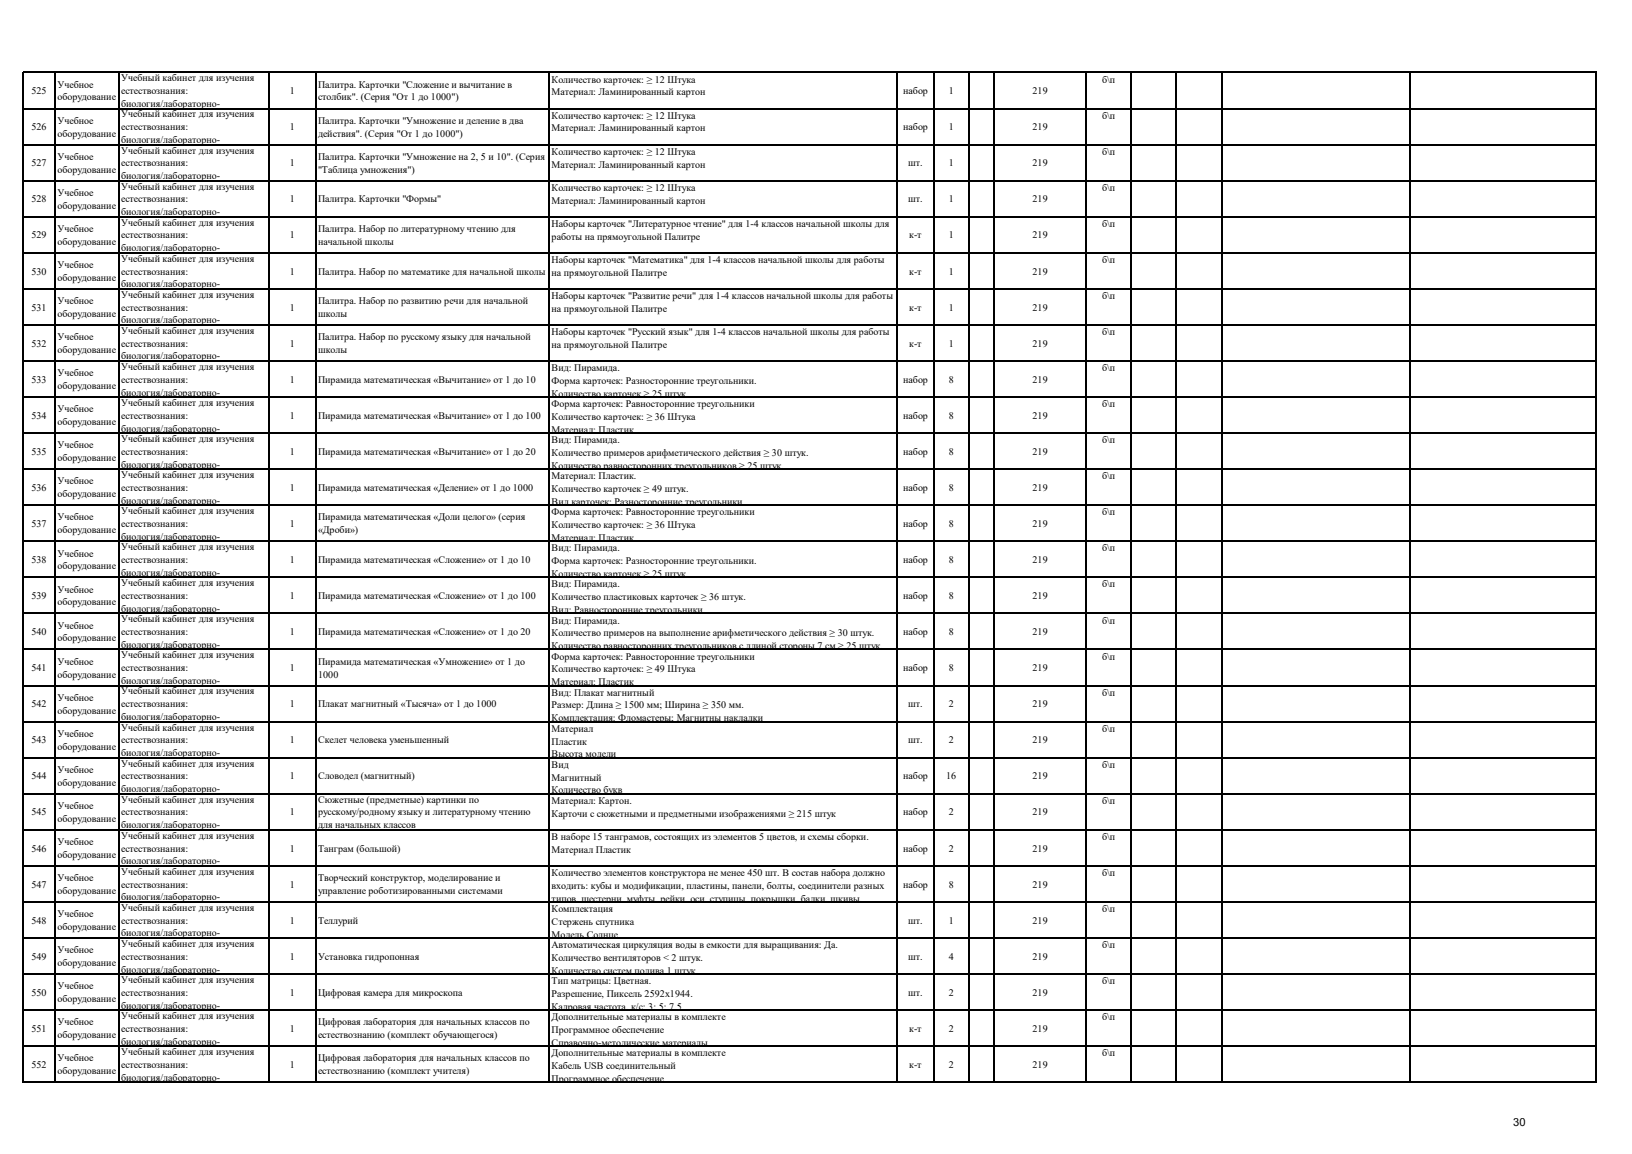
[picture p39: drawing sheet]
<svg xmlns="http://www.w3.org/2000/svg" width="297mm" height="210mm" viewBox="0 0 297 210" stroke-linecap="round" stroke-linejoin="round" font-family="sans-serif">
<defs><g id="words">
<text font-size="2" x="275.4" y="205">30</text>
<g font-size="1.8">
<text x="5.7" y="17.1">525</text>
<text x="10.5" y="16">Учебное</text>
<text x="22.1" y="14.8">Учебный кабинет для изучения</text>
<text x="22.1" y="17.1">естествознания:</text>
<text x="52.8" y="17.1">1</text>
<text x="57.9" y="16">Палитра. Карточки &quot;Сложение и вычитание в</text>
<text x="100.4" y="15">Количество карточек: ≥ 12 Штука</text>
<text x="100.4" y="17.4">Материал: Ламинированный картон</text>
<text x="164.4" y="17.1">набор</text>
<text x="172.7" y="17.1">1</text>
<text x="187.9" y="17.1">219</text>
<text x="200.6" y="15">б\п</text>
<text x="5.7" y="23.7">526</text>
<text x="10.5" y="18.3">оборудование</text>
<text x="10.5" y="22.5">Учебное</text>
<text x="22.1" y="19.5">биология/лабораторно-</text>
<text x="22.1" y="21.4">Учебный кабинет для изучения</text>
<text x="22.1" y="23.7">естествознания:</text>
<text x="52.8" y="23.7">1</text>
<text x="57.9" y="18.3">столбик&quot;. (Серия &quot;От 1 до 1000&quot;)</text>
<text x="57.9" y="22.5">Палитра. Карточки &quot;Умножение и деление в два</text>
<text x="100.4" y="21.6">Количество карточек: ≥ 12 Штука</text>
<text x="100.4" y="23.9">Материал: Ламинированный картон</text>
<text x="164.4" y="23.7">набор</text>
<text x="172.7" y="23.7">1</text>
<text x="187.9" y="23.7">219</text>
<text x="200.6" y="21.6">б\п</text>
<text x="10.5" y="24.9">оборудование</text>
<text x="10.5" y="29.1">Учебное</text>
<text x="22.1" y="26">биология/лабораторно-</text>
<text x="22.1" y="27.9">Учебный кабинет для изучения</text>
<text x="57.9" y="24.9">действия&quot;. (Серия &quot;От 1 до 1000&quot;)</text>
<text x="57.9" y="29.1">Палитра. Карточки &quot;Умножение на 2, 5 и 10&quot;. (Серия</text>
<text x="100.4" y="28.2">Количество карточек: ≥ 12 Штука</text>
<text x="200.6" y="28.2">б\п</text>
<text x="5.7" y="30.3">527</text>
<text x="10.5" y="31.4">оборудование</text>
<text x="10.5" y="35.7">Учебное</text>
<text x="22.1" y="30.3">естествознания:</text>
<text x="22.1" y="32.6">биология/лабораторно-</text>
<text x="22.1" y="34.5">Учебный кабинет для изучения</text>
<text x="52.8" y="30.3">1</text>
<text x="57.9" y="31.4">&quot;Таблица умножения&quot;)</text>
<text x="100.4" y="30.5">Материал: Ламинированный картон</text>
<text x="100.4" y="34.7">Количество карточек: ≥ 12 Штука</text>
<text x="165.3" y="30.3">шт.</text>
<text x="172.7" y="30.3">1</text>
<text x="187.9" y="30.3">219</text>
<text x="200.6" y="34.7">б\п</text>
<text x="5.7" y="36.8">528</text>
<text x="10.5" y="38">оборудование</text>
<text x="22.1" y="36.8">естествознания:</text>
<text x="22.1" y="39.2">биология/лабораторно-</text>
<text x="22.1" y="41.1">Учебный кабинет для изучения</text>
<text x="52.8" y="36.8">1</text>
<text x="57.9" y="36.8">Палитра. Карточки &quot;Формы&quot;</text>
<text x="100.4" y="37">Материал: Ламинированный картон</text>
<text x="100.4" y="41.3">Наборы карточек &quot;Литературное чтение&quot; для 1-4 классов начальной школы для</text>
<text x="165.3" y="36.8">шт.</text>
<text x="172.7" y="36.8">1</text>
<text x="187.9" y="36.8">219</text>
<text x="200.6" y="41.3">б\п</text>
<text x="5.7" y="43.4">529</text>
<text x="10.5" y="42.2">Учебное</text>
<text x="10.5" y="44.5">оборудование</text>
<text x="22.1" y="43.4">естествознания:</text>
<text x="22.1" y="45.7">биология/лабораторно-</text>
<text x="22.1" y="47.6">Учебный кабинет для изучения</text>
<text x="52.8" y="43.4">1</text>
<text x="57.9" y="42.2">Палитра. Набор по литературному чтению для</text>
<text x="57.9" y="44.5">начальной школы</text>
<text x="100.4" y="43.6">работы на прямоугольной Палитре</text>
<text x="100.4" y="47.8">Наборы карточек &quot;Математика&quot; для 1-4 классов начальной школы для работы</text>
<text x="165.5" y="43.4">к-т</text>
<text x="172.7" y="43.4">1</text>
<text x="187.9" y="43.4">219</text>
<text x="200.6" y="47.8">б\п</text>
<text x="5.7" y="50">530</text>
<text x="10.5" y="48.8">Учебное</text>
<text x="10.5" y="51.1">оборудование</text>
<text x="22.1" y="50">естествознания:</text>
<text x="22.1" y="52.3">биология/лабораторно-</text>
<text x="52.8" y="50">1</text>
<text x="57.9" y="50">Палитра. Набор по математике для начальной школы</text>
<text x="100.4" y="50.2">на прямоугольной Палитре</text>
<text x="165.5" y="50">к-т</text>
<text x="172.7" y="50">1</text>
<text x="187.9" y="50">219</text>
<text x="5.7" y="56.5">531</text>
<text x="10.5" y="55.3">Учебное</text>
<text x="10.5" y="57.7">оборудование</text>
<text x="22.1" y="54.2">Учебный кабинет для изучения</text>
<text x="22.1" y="56.5">естествознания:</text>
<text x="22.1" y="58.9">биология/лабораторно-</text>
<text x="52.8" y="56.5">1</text>
<text x="57.9" y="55.3">Палитра. Набор по развитию речи для начальной</text>
<text x="57.9" y="57.7">школы</text>
<text x="100.4" y="54.4">Наборы карточек &quot;Развитие речи&quot; для 1-4 классов начальной школы для работы</text>
<text x="100.4" y="56.7">на прямоугольной Палитре</text>
<text x="165.5" y="56.5">к-т</text>
<text x="172.7" y="56.5">1</text>
<text x="187.9" y="56.5">219</text>
<text x="200.6" y="54.4">б\п</text>
<text x="5.7" y="63.1">532</text>
<text x="10.5" y="61.9">Учебное</text>
<text x="10.5" y="64.2">оборудование</text>
<text x="22.1" y="60.8">Учебный кабинет для изучения</text>
<text x="22.1" y="63.1">естествознания:</text>
<text x="22.1" y="65.4">биология/лабораторно-</text>
<text x="52.8" y="63.1">1</text>
<text x="57.9" y="61.9">Палитра. Набор по русскому языку для начальной</text>
<text x="57.9" y="64.2">школы</text>
<text x="100.4" y="61">Наборы карточек &quot;Русский язык&quot; для 1-4 классов начальной школы для работы</text>
<text x="100.4" y="63.3">на прямоугольной Палитре</text>
<text x="165.5" y="63.1">к-т</text>
<text x="172.7" y="63.1">1</text>
<text x="187.9" y="63.1">219</text>
<text x="200.6" y="61">б\п</text>
<text x="5.7" y="69.7">533</text>
<text x="10.5" y="68.5">Учебное</text>
<text x="10.5" y="70.8">оборудование</text>
<text x="22.1" y="67.3">Учебный кабинет для изучения</text>
<text x="22.1" y="69.7">естествознания:</text>
<text x="22.1" y="72">биология/лабораторно-</text>
<text x="52.8" y="69.7">1</text>
<text x="57.9" y="69.7">Пирамида математическая «Вычитание» от 1 до 10</text>
<text x="100.4" y="67.5">Вид: Пирамида.</text>
<text x="100.4" y="69.9">Форма карточек: Разносторонние треугольники.</text>
<text x="164.4" y="69.7">набор</text>
<text x="172.7" y="69.7">8</text>
<text x="187.9" y="69.7">219</text>
<text x="200.6" y="67.5">б\п</text>
<text x="5.7" y="76.2">534</text>
<text x="10.5" y="75">Учебное</text>
<text x="10.5" y="77.4">оборудование</text>
<text x="22.1" y="73.9">Учебный кабинет для изучения</text>
<text x="22.1" y="76.2">естествознания:</text>
<text x="52.8" y="76.2">1</text>
<text x="57.9" y="76.2">Пирамида математическая «Вычитание» от 1 до 100</text>
<text x="100.4" y="72.2">Количество карточек ≥ 25 штук.</text>
<text x="100.4" y="74.1">Форма карточек: Равносторонние треугольники</text>
<text x="100.4" y="76.4">Количество карточек: ≥ 36 Штука</text>
<text x="164.4" y="76.2">набор</text>
<text x="172.7" y="76.2">8</text>
<text x="187.9" y="76.2">219</text>
<text x="200.6" y="74.1">б\п</text>
<text x="5.7" y="82.8">535</text>
<text x="10.5" y="81.6">Учебное</text>
<text x="10.5" y="83.9">оборудование</text>
<text x="22.1" y="78.5">биология/лабораторно-</text>
<text x="22.1" y="80.5">Учебный кабинет для изучения</text>
<text x="22.1" y="82.8">естествознания:</text>
<text x="52.8" y="82.8">1</text>
<text x="57.9" y="82.8">Пирамида математическая «Вычитание» от 1 до 20</text>
<text x="100.4" y="78.8">Материал: Пластик</text>
<text x="100.4" y="80.7">Вид: Пирамида.</text>
<text x="100.4" y="83">Количество примеров арифметического действия ≥ 30 штук.</text>
<text x="164.4" y="82.8">набор</text>
<text x="172.7" y="82.8">8</text>
<text x="187.9" y="82.8">219</text>
<text x="200.6" y="80.7">б\п</text>
<text x="5.7" y="89.3">536</text>
<text x="10.5" y="88.2">Учебное</text>
<text x="22.1" y="85.1">биология/лабораторно-</text>
<text x="22.1" y="87">Учебный кабинет для изучения</text>
<text x="22.1" y="89.3">естествознания:</text>
<text x="52.8" y="89.3">1</text>
<text x="57.9" y="89.3">Пирамида математическая «Деление» от 1 до 1000</text>
<text x="100.4" y="85.3">Количество равносторонних треугольников ≥ 25 штук.</text>
<text x="100.4" y="87.2">Материал: Пластик.</text>
<text x="100.4" y="89.6">Количество карточек ≥ 49 штук.</text>
<text x="164.4" y="89.3">набор</text>
<text x="172.7" y="89.3">8</text>
<text x="187.9" y="89.3">219</text>
<text x="200.6" y="87.2">б\п</text>
<text x="5.7" y="95.9">537</text>
<text x="10.5" y="90.5">оборудование</text>
<text x="10.5" y="94.7">Учебное</text>
<text x="22.1" y="91.7">биология/лабораторно-</text>
<text x="22.1" y="93.6">Учебный кабинет для изучения</text>
<text x="22.1" y="95.9">естествознания:</text>
<text x="52.8" y="95.9">1</text>
<text x="57.9" y="94.7">Пирамида математическая «Доли целого» (серия</text>
<text x="100.4" y="91.9">Вид карточек: Разносторонние треугольники.</text>
<text x="100.4" y="93.8">Форма карточек: Равносторонние треугольники</text>
<text x="164.4" y="95.9">набор</text>
<text x="172.7" y="95.9">8</text>
<text x="187.9" y="95.9">219</text>
<text x="200.6" y="93.8">б\п</text>
<text x="10.5" y="97">оборудование</text>
<text x="10.5" y="101.3">Учебное</text>
<text x="22.1" y="98.2">биология/лабораторно-</text>
<text x="22.1" y="100.1">Учебный кабинет для изучения</text>
<text x="57.9" y="97">«Дроби»)</text>
<text x="100.4" y="96.1">Количество карточек: ≥ 36 Штука</text>
<text x="100.4" y="98.4">Материал: Пластик</text>
<text x="100.4" y="100.3">Вид: Пирамида.</text>
<text x="200.6" y="100.3">б\п</text>
<text x="5.7" y="102.5">538</text>
<text x="10.5" y="103.6">оборудование</text>
<text x="10.5" y="107.8">Учебное</text>
<text x="22.1" y="102.5">естествознания:</text>
<text x="22.1" y="104.8">биология/лабораторно-</text>
<text x="22.1" y="106.7">Учебный кабинет для изучения</text>
<text x="52.8" y="102.5">1</text>
<text x="57.9" y="102.5">Пирамида математическая «Сложение» от 1 до 10</text>
<text x="100.4" y="102.7">Форма карточек: Разносторонние треугольники.</text>
<text x="100.4" y="105">Количество карточек ≥ 25 штук.</text>
<text x="100.4" y="106.9">Вид: Пирамида.</text>
<text x="164.4" y="102.5">набор</text>
<text x="172.7" y="102.5">8</text>
<text x="187.9" y="102.5">219</text>
<text x="200.6" y="106.9">б\п</text>
<text x="5.7" y="109">539</text>
<text x="10.5" y="110.2">оборудование</text>
<text x="22.1" y="109">естествознания:</text>
<text x="22.1" y="111.4">биология/лабораторно-</text>
<text x="22.1" y="113.3">Учебный кабинет для изучения</text>
<text x="52.8" y="109">1</text>
<text x="57.9" y="109">Пирамида математическая «Сложение» от 1 до 100</text>
<text x="100.4" y="109.2">Количество пластиковых карточек ≥ 36 штук.</text>
<text x="100.4" y="111.6">Вид: Равносторонние треугольники.</text>
<text x="100.4" y="113.5">Вид: Пирамида.</text>
<text x="164.4" y="109">набор</text>
<text x="172.7" y="109">8</text>
<text x="187.9" y="109">219</text>
<text x="200.6" y="113.5">б\п</text>
<text x="5.7" y="115.6">540</text>
<text x="10.5" y="114.4">Учебное</text>
<text x="10.5" y="116.7">оборудование</text>
<text x="22.1" y="115.6">естествознания:</text>
<text x="22.1" y="117.9">биология/лабораторно-</text>
<text x="22.1" y="119.8">Учебный кабинет для изучения</text>
<text x="52.8" y="115.6">1</text>
<text x="57.9" y="115.6">Пирамида математическая «Сложение» от 1 до 20</text>
<text x="100.4" y="115.8">Количество примеров на выполнение арифметического действия ≥ 30 штук.</text>
<text x="100.4" y="118.1">Количество равносторонних треугольников с длиной стороны 7 см ≥ 25 штук.</text>
<text x="164.4" y="115.6">набор</text>
<text x="172.7" y="115.6">8</text>
<text x="187.9" y="115.6">219</text>
<text x="5.7" y="122.2">541</text>
<text x="10.5" y="121">Учебное</text>
<text x="10.5" y="123.3">оборудование</text>
<text x="22.1" y="122.2">естествознания:</text>
<text x="22.1" y="124.5">биология/лабораторно-</text>
<text x="52.8" y="122.2">1</text>
<text x="57.9" y="121">Пирамида математическая «Умножение» от 1 до</text>
<text x="57.9" y="123.3">1000</text>
<text x="100.4" y="120">Форма карточек: Равносторонние треугольники</text>
<text x="100.4" y="122.4">Количество карточек: ≥ 49 Штука</text>
<text x="100.4" y="124.7">Материал: Пластик</text>
<text x="164.4" y="122.2">набор</text>
<text x="172.7" y="122.2">8</text>
<text x="187.9" y="122.2">219</text>
<text x="200.6" y="120">б\п</text>
<text x="5.7" y="128.7">542</text>
<text x="10.5" y="127.5">Учебное</text>
<text x="10.5" y="129.9">оборудование</text>
<text x="22.1" y="126.4">Учебный кабинет для изучения</text>
<text x="22.1" y="128.7">естествознания:</text>
<text x="22.1" y="131">биология/лабораторно-</text>
<text x="52.8" y="128.7">1</text>
<text x="57.9" y="128.7">Плакат магнитный «Тысяча» от 1 до 1000</text>
<text x="100.4" y="126.6">Вид: Плакат магнитный</text>
<text x="100.4" y="128.9">Размер: Длина ≥ 1500 мм; Ширина ≥ 350 мм.</text>
<text x="100.4" y="131.3">Комплектация: Фломастеры; Магнитны накладки</text>
<text x="165.3" y="128.7">шт.</text>
<text x="172.7" y="128.7">2</text>
<text x="187.9" y="128.7">219</text>
<text x="200.6" y="126.6">б\п</text>
<text x="5.7" y="135.3">543</text>
<text x="10.5" y="134.1">Учебное</text>
<text x="10.5" y="136.4">оборудование</text>
<text x="22.1" y="133">Учебный кабинет для изучения</text>
<text x="22.1" y="135.3">естествознания:</text>
<text x="22.1" y="137.6">биология/лабораторно-</text>
<text x="52.8" y="135.3">1</text>
<text x="57.9" y="135.3">Скелет человека уменьшенный</text>
<text x="100.4" y="133.2">Материал</text>
<text x="100.4" y="135.5">Пластик</text>
<text x="100.4" y="137.8">Высота модели</text>
<text x="165.3" y="135.3">шт.</text>
<text x="172.7" y="135.3">2</text>
<text x="187.9" y="135.3">219</text>
<text x="200.6" y="133.2">б\п</text>
<text x="5.7" y="141.8">544</text>
<text x="10.5" y="140.7">Учебное</text>
<text x="10.5" y="143">оборудование</text>
<text x="22.1" y="139.5">Учебный кабинет для изучения</text>
<text x="22.1" y="141.8">естествознания:</text>
<text x="52.8" y="141.8">1</text>
<text x="57.9" y="141.8">Словодел (магнитный)</text>
<text x="100.4" y="139.7">Вид</text>
<text x="100.4" y="142.1">Магнитный</text>
<text x="164.4" y="141.8">набор</text>
<text x="172.2" y="141.8">16</text>
<text x="187.9" y="141.8">219</text>
<text x="200.6" y="139.7">б\п</text>
<text x="5.7" y="148.4">545</text>
<text x="10.5" y="147.2">Учебное</text>
<text x="10.5" y="149.5">оборудование</text>
<text x="22.1" y="144.2">биология/лабораторно-</text>
<text x="22.1" y="146.1">Учебный кабинет для изучения</text>
<text x="22.1" y="148.4">естествознания:</text>
<text x="52.8" y="148.4">1</text>
<text x="57.9" y="146.1">Сюжетные (предметные) картинки по</text>
<text x="57.9" y="148.4">русскому/родному языку и литературному чтению</text>
<text x="100.4" y="144.4">Количество букв</text>
<text x="100.4" y="146.3">Материал: Картон.</text>
<text x="100.4" y="148.6">Карточи с сюжетными и предметными изображениями ≥ 215 штук</text>
<text x="164.4" y="148.4">набор</text>
<text x="172.7" y="148.4">2</text>
<text x="187.9" y="148.4">219</text>
<text x="200.6" y="146.3">б\п</text>
<text x="5.7" y="155">546</text>
<text x="10.5" y="153.8">Учебное</text>
<text x="22.1" y="150.7">биология/лабораторно-</text>
<text x="22.1" y="152.6">Учебный кабинет для изучения</text>
<text x="22.1" y="155">естествознания:</text>
<text x="52.8" y="155">1</text>
<text x="57.9" y="150.7">для начальных классов</text>
<text x="57.9" y="155">Танграм (большой)</text>
<text x="100.4" y="152.8">В наборе 15 танграмов, состоящих из элементов 5 цветов, и схемы сборки.</text>
<text x="100.4" y="155.2">Материал Пластик</text>
<text x="164.4" y="155">набор</text>
<text x="172.7" y="155">2</text>
<text x="187.9" y="155">219</text>
<text x="200.6" y="152.8">б\п</text>
<text x="5.7" y="161.5">547</text>
<text x="10.5" y="156.1">оборудование</text>
<text x="10.5" y="160.4">Учебное</text>
<text x="22.1" y="157.3">биология/лабораторно-</text>
<text x="22.1" y="159.2">Учебный кабинет для изучения</text>
<text x="22.1" y="161.5">естествознания:</text>
<text x="52.8" y="161.5">1</text>
<text x="57.9" y="160.4">Творческий конструктор, моделирование и</text>
<text x="100.4" y="159.4">Количество элементов конструктора не менее 450 шт. В состав набора должно</text>
<text x="100.4" y="161.7">входить: кубы и модификации, пластины, панели, болты, соединители разных</text>
<text x="164.4" y="161.5">набор</text>
<text x="172.7" y="161.5">8</text>
<text x="187.9" y="161.5">219</text>
<text x="200.6" y="159.4">б\п</text>
<text x="10.5" y="162.7">оборудование</text>
<text x="10.5" y="166.9">Учебное</text>
<text x="22.1" y="163.9">биология/лабораторно-</text>
<text x="22.1" y="165.8">Учебный кабинет для изучения</text>
<text x="57.9" y="162.7">управление роботизированными системами</text>
<text x="100.4" y="164.1">типов, шестерни, муфты, рейки, оси, ступицы, покрышки, балки, шкивы,</text>
<text x="100.4" y="166">Комплектация</text>
<text x="200.6" y="166">б\п</text>
<text x="5.7" y="168.1">548</text>
<text x="10.5" y="169.2">оборудование</text>
<text x="10.5" y="173.5">Учебное</text>
<text x="22.1" y="168.1">естествознания:</text>
<text x="22.1" y="170.4">биология/лабораторно-</text>
<text x="22.1" y="172.3">Учебный кабинет для изучения</text>
<text x="52.8" y="168.1">1</text>
<text x="57.9" y="168.1">Теллурий</text>
<text x="100.4" y="168.3">Стержень спутника</text>
<text x="100.4" y="170.6">Модель Солнце</text>
<text x="100.4" y="172.5">Автоматическая циркуляция воды в емкости для выращивания: Да.</text>
<text x="165.3" y="168.1">шт.</text>
<text x="172.7" y="168.1">1</text>
<text x="187.9" y="168.1">219</text>
<text x="200.6" y="172.5">б\п</text>
<text x="5.7" y="174.7">549</text>
<text x="10.5" y="175.8">оборудование</text>
<text x="22.1" y="174.7">естествознания:</text>
<text x="22.1" y="177">биология/лабораторно-</text>
<text x="22.1" y="178.9">Учебный кабинет для изучения</text>
<text x="52.8" y="174.7">1</text>
<text x="57.9" y="174.7">Установка гидропонная</text>
<text x="100.4" y="174.9">Количество вентиляторов &lt; 2 штук.</text>
<text x="100.4" y="177.2">Количество систем полива 1 штук.</text>
<text x="100.4" y="179.1">Тип матрицы: Цветная.</text>
<text x="165.3" y="174.7">шт.</text>
<text x="172.7" y="174.7">4</text>
<text x="187.9" y="174.7">219</text>
<text x="200.6" y="179.1">б\п</text>
<text x="5.7" y="181.2">550</text>
<text x="10.5" y="180">Учебное</text>
<text x="10.5" y="182.4">оборудование</text>
<text x="22.1" y="181.2">естествознания:</text>
<text x="22.1" y="183.5">биология/лабораторно-</text>
<text x="22.1" y="185.5">Учебный кабинет для изучения</text>
<text x="52.8" y="181.2">1</text>
<text x="57.9" y="181.2">Цифровая камера для микроскопа</text>
<text x="100.4" y="181.4">Разрешение, Пиксель 2592x1944.</text>
<text x="100.4" y="183.8">Кадровая частота, к/с: 3; 5; 7.5</text>
<text x="100.4" y="185.7">Дополнительные материалы в комплекте</text>
<text x="165.3" y="181.2">шт.</text>
<text x="172.7" y="181.2">2</text>
<text x="187.9" y="181.2">219</text>
<text x="200.6" y="185.7">б\п</text>
<text x="5.7" y="187.8">551</text>
<text x="10.5" y="186.6">Учебное</text>
<text x="10.5" y="188.9">оборудование</text>
<text x="22.1" y="187.8">естествознания:</text>
<text x="22.1" y="190.1">биология/лабораторно-</text>
<text x="52.8" y="187.8">1</text>
<text x="57.9" y="186.6">Цифровая лаборатория для начальных классов по</text>
<text x="57.9" y="188.9">естествознанию (комплект обучающегося)</text>
<text x="100.4" y="188">Программное обеспечение</text>
<text x="100.4" y="190.3">Справочно-методические материалы</text>
<text x="165.5" y="187.8">к-т</text>
<text x="172.7" y="187.8">2</text>
<text x="187.9" y="187.8">219</text>
<text x="5.7" y="194.3">552</text>
<text x="10.5" y="193.2">Учебное</text>
<text x="10.5" y="195.5">оборудование</text>
<text x="22.1" y="192">Учебный кабинет для изучения</text>
<text x="22.1" y="194.3">естествознания:</text>
<text x="22.1" y="196.7">биология/лабораторно-</text>
<text x="52.8" y="194.3">1</text>
<text x="57.9" y="193.2">Цифровая лаборатория для начальных классов по</text>
<text x="57.9" y="195.5">естествознанию (комплект учителя)</text>
<text x="100.4" y="192.2">Дополнительные материалы в комплекте</text>
<text x="100.4" y="194.6">Кабель USB соединительный</text>
<text x="100.4" y="196.9">Программное обеспечение</text>
<text x="165.5" y="194.3">к-т</text>
<text x="172.7" y="194.3">2</text>
<text x="187.9" y="194.3">219</text>
<text x="200.6" y="192.2">б\п</text>
</g>
</g></defs>
<g fill="none" stroke="#000" stroke-width=".21">
<path d="M4.2 13.1v184M4.3 13.2h286.3M4.3 19.7h286.3M10.1 13.3v183.8M21.7 13.3v183.8M48.9 13.3v183.8M57.5 13.3v183.8M100 13.3v183.8M163.3 13.3v183.8M169.9 13.3v183.8M176.3 13.3v183.8M180.9 13.3v183.8"/>
<path d="M197.7 13.3v183.8M205.8 13.3v183.8M214 13.3v183.8M222.3 13.3v183.8M256.6 13.3v183.8M290.5 13.3v183.8M4.3 26.3h286.3M4.3 32.9h286.3M4.3 39.4h286.3M4.3 46h286.3M4.3 52.6h286.3M4.3 59.1h286.3"/>
<path d="M4.3 65.7h286.3M4.3 72.3h286.3M4.3 78.8h286.3M4.3 85.4h286.3M4.3 91.9h286.3M4.3 98.5h286.3M4.3 105.1h286.3M4.3 111.6h286.3M4.3 118.2h286.3M4.3 124.8h286.3M4.3 131.3h286.3M4.3 137.9h286.3"/>
<path d="M4.3 144.4h286.3M4.3 151h286.3M4.3 157.6h286.3M4.3 164.1h286.3M4.3 170.7h286.3M4.3 177.3h286.3M4.3 183.8h286.3M4.3 190.4h286.3M4.3 196.9h286.3"/>
</g>
<use href="#words"/>
</svg>
